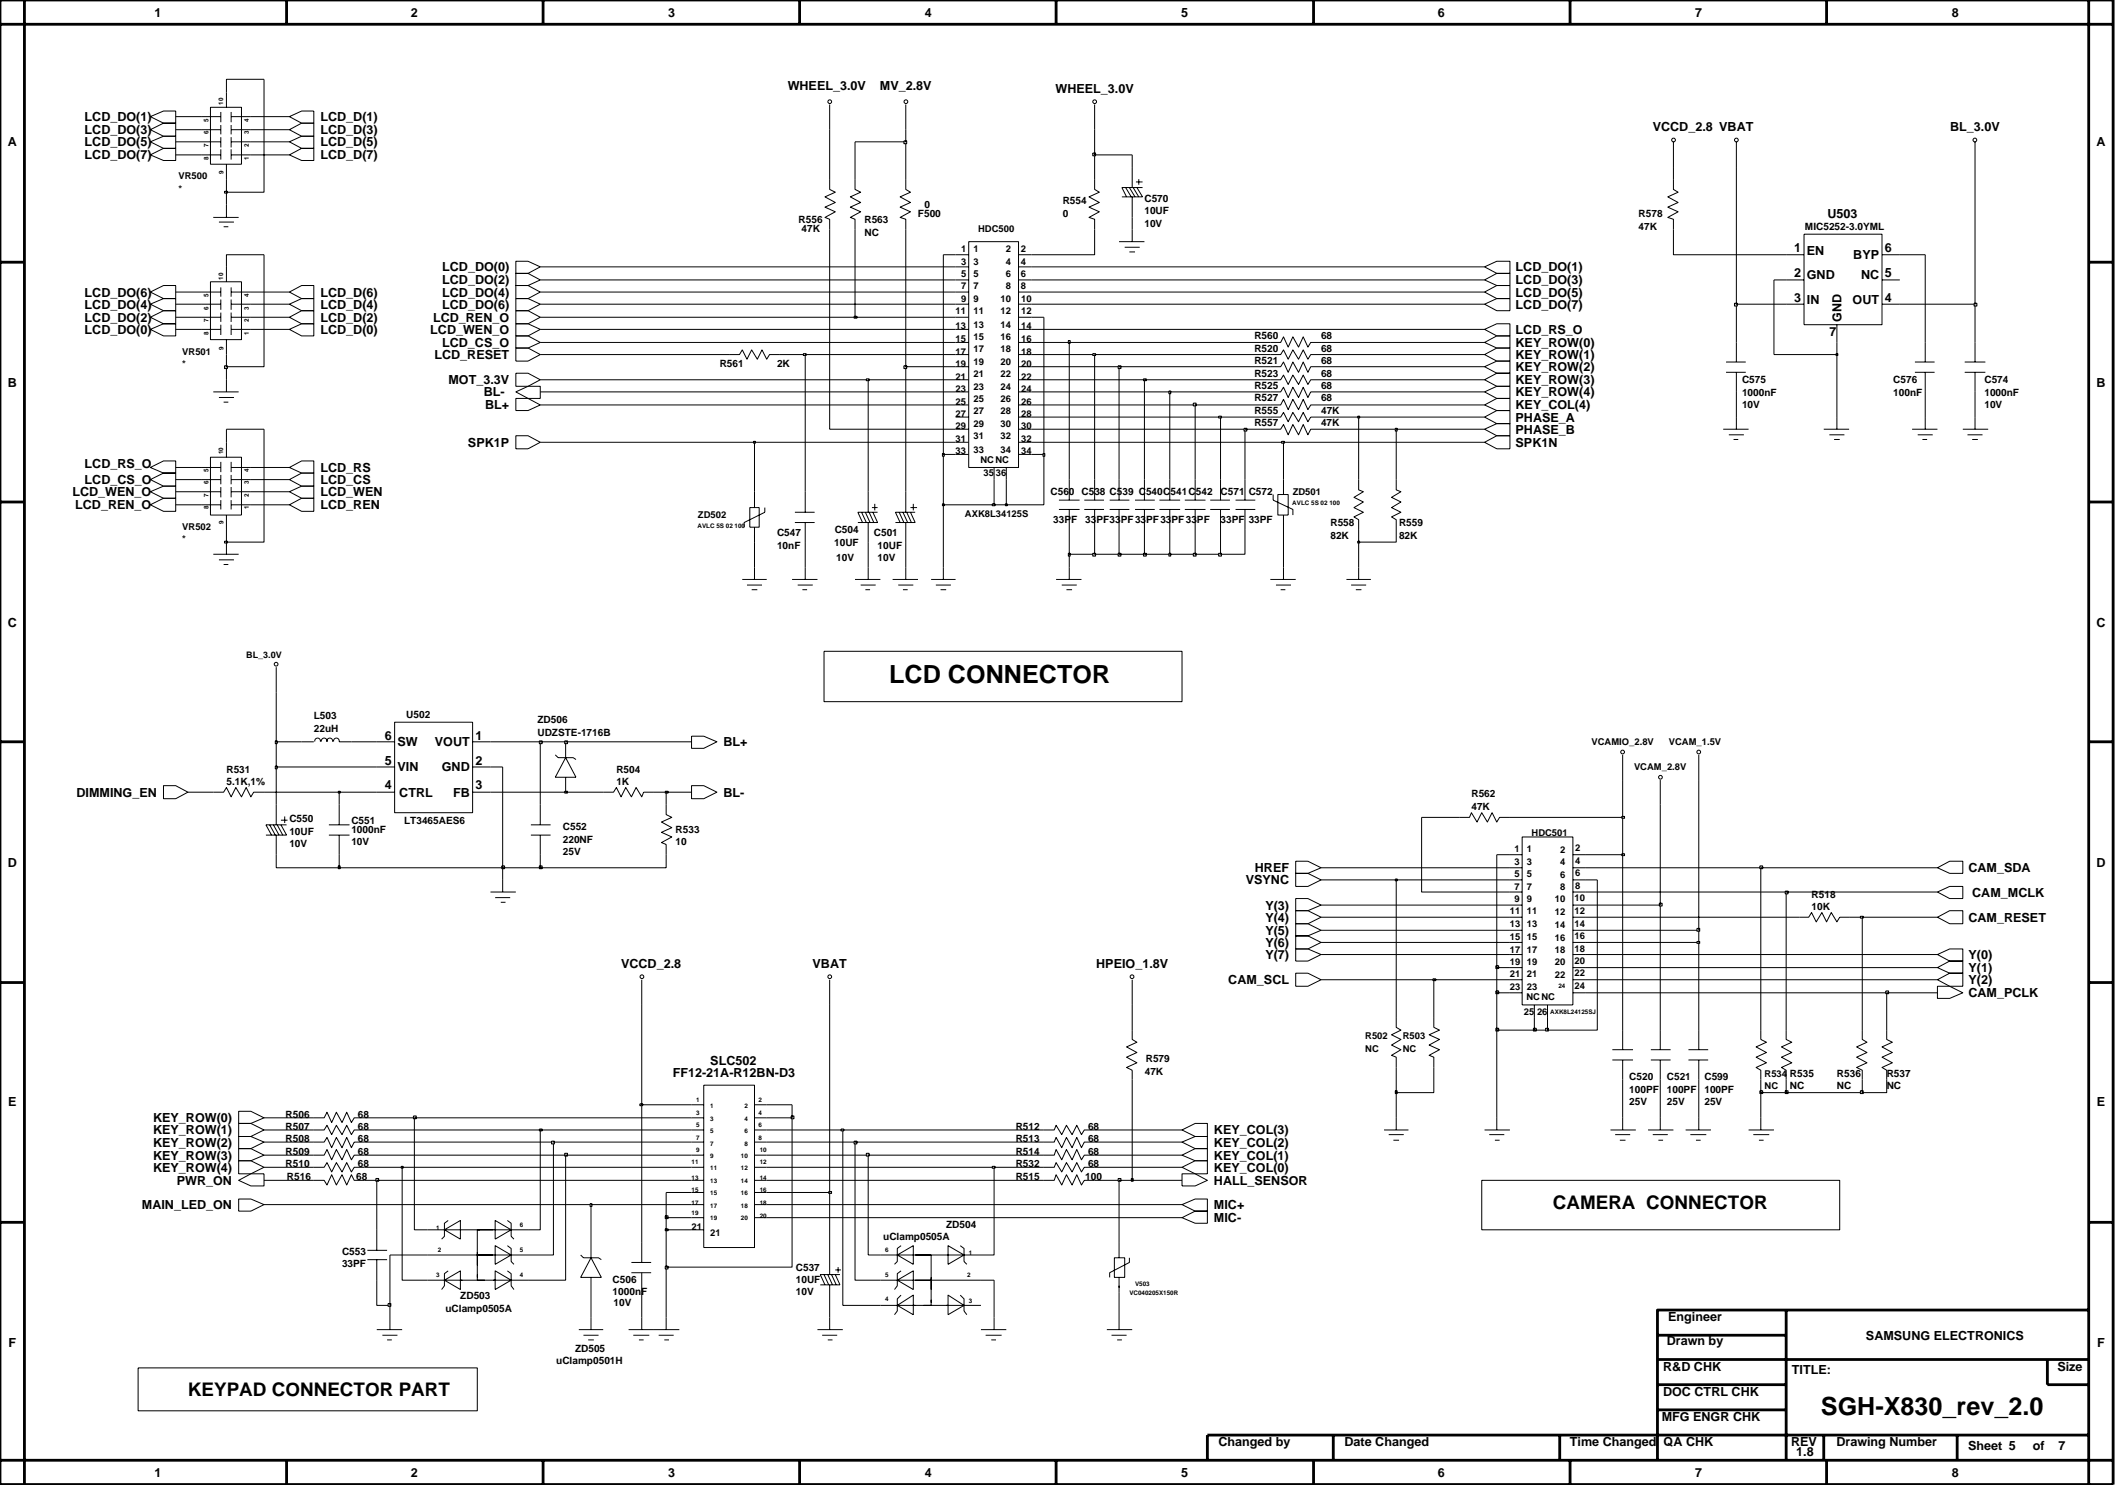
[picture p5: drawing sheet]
<svg xmlns="http://www.w3.org/2000/svg" width="192mm" height="135mm" viewBox="0 0 192 135" stroke-linecap="round" stroke-linejoin="round" font-family="sans-serif">
<defs><g id="words">
<g font-size="2.3">
<text x="80.6" y="61.9">LCD CONNECTOR</text>
<text x="165" y="128.2">SGH-X830_rev_2.0</text>
</g>
<g font-size="1.7">
<text x="140.7" y="109.5">CAMERA CONNECTOR</text>
<text x="17" y="126.5">KEYPAD CONNECTOR PART</text>
</g>
<g font-size="1.1">
<text x="14" y="1.5">1</text>
<text x="37.2" y="1.5">2</text>
<text x="60.6" y="1.5">3</text>
<text x="83.8" y="1.5">4</text>
<text x="107" y="1.5">5</text>
<text x="130.3" y="1.5">6</text>
<text x="153.6" y="1.5">7</text>
<text x="176.9" y="1.5">8</text>
<text x="7.7" y="11">LCD_DO(1)</text>
<text x="29" y="11">LCD_D(1)</text>
<text x="71.4" y="8.2">WHEEL_3.0V</text>
<text x="79.7" y="8.2">MV_2.8V</text>
<text x="95.6" y="8.4">WHEEL_3.0V</text>
<text x="149.8" y="11.9">VCCD_2.8 VBAT</text>
<text x="176.7" y="11.9">BL_3.0V</text>
<text x=".7" y="13.3">A</text>
<text x="7.7" y="12.2">LCD_DO(3)</text>
<text x="7.7" y="13.3">LCD_DO(5)</text>
<text x="7.7" y="14.4">LCD_DO(7)</text>
<text x="29" y="14.4">LCD_D(7)</text>
<text x="29" y="12.2">LCD_D(3)</text>
<text x="29" y="13.3">LCD_D(5)</text>
<text x="190" y="13.3">A</text>
<text x="162.6" y="22.8">1</text>
<text x="163.7" y="23.1">EN</text>
<text x="165.6" y="19.8">U503</text>
<text x="167.9" y="23.5">BYP</text>
<text x="170.8" y="22.8">6</text>
<text x="7.7" y="26.9">LCD_DO(6)</text>
<text x="7.7" y="28">LCD_DO(4)</text>
<text x="7.7" y="29.2">LCD_DO(2)</text>
<text x="29" y="26.9">LCD_D(6)</text>
<text x="29" y="28">LCD_D(4)</text>
<text x="29" y="29.2">LCD_D(2)</text>
<text x="39.2" y="29.2">LCD_REN_O</text>
<text x="40.1" y="28">LCD_DO(6)</text>
<text x="40.1" y="25.8">LCD_DO(2)</text>
<text x="40.1" y="26.9">LCD_DO(4)</text>
<text x="40.1" y="24.6">LCD_DO(0)</text>
<text x="137.3" y="25.8">LCD_DO(3)</text>
<text x="137.3" y="26.9">LCD_DO(5)</text>
<text x="137.3" y="24.6">LCD_DO(1)</text>
<text x="137.3" y="28">LCD_DO(7)</text>
<text x="162.6" y="25.1">2</text>
<text x="162.6" y="27.4">3</text>
<text x="163.7" y="25.3">GND</text>
<text x="163.7" y="27.5">IN</text>
<text x="166.8" y="29.2" transform="rotate(-90 166.8 29.2)">GND</text>
<text x="167.9" y="27.5">OUT</text>
<text x="168.6" y="25.3">NC</text>
<text x="170.8" y="25.1">5</text>
<text x="170.8" y="27.4">4</text>
<text x=".7" y="35.1">B</text>
<text x="7.7" y="30.3">LCD_DO(0)</text>
<text x="29" y="30.3">LCD_D(0)</text>
<text x="39" y="30.3">LCD_WEN_O</text>
<text x="39.4" y="32.5">LCD_RESET</text>
<text x="40.1" y="31.4">LCD_CS_O</text>
<text x="40.6" y="34.8">MOT_3.3V</text>
<text x="43.8" y="35.9">BL-</text>
<text x="137.3" y="30.3">LCD_RS_O</text>
<text x="137.3" y="32.5">KEY_ROW(1)</text>
<text x="137.3" y="33.6">KEY_ROW(2)</text>
<text x="137.3" y="34.8">KEY_ROW(3)</text>
<text x="137.3" y="35.9">KEY_ROW(4)</text>
<text x="137.3" y="31.4">KEY_ROW(0)</text>
<text x="165.8" y="30.5">7</text>
<text x="190" y="35.1">B</text>
<text x="42.4" y="40.5">SPK1P</text>
<text x="44" y="37.1">BL+</text>
<text x="137.3" y="37.1">KEY_COL(4)</text>
<text x="137.3" y="39.3">PHASE_B</text>
<text x="137.3" y="38.2">PHASE_A</text>
<text x="137.3" y="40.5">SPK1N</text>
<text x="6.6" y="45">LCD_WEN_O</text>
<text x="6.8" y="46.1">LCD_REN_O</text>
<text x="7.7" y="43.9">LCD_CS_O</text>
<text x="7.7" y="42.4">LCD_RS_O</text>
<text x="29" y="42.8">LCD_RS</text>
<text x="29" y="43.9">LCD_CS</text>
<text x="29" y="46.1">LCD_REN</text>
<text x="29" y="45">LCD_WEN</text>
<text x=".7" y="56.8">C</text>
<text x="190" y="56.8">C</text>
<text x="34.9" y="71.5">4</text>
<text x="34.9" y="67">6</text>
<text x="34.9" y="69.3">5</text>
<text x="36" y="67.6">SW</text>
<text x="36" y="69.9">VIN</text>
<text x="39.4" y="67.6">VOUT</text>
<text x="40" y="69.9">GND</text>
<text x="43.1" y="71.5">3</text>
<text x="43.1" y="69.3">2</text>
<text x="43.1" y="67">1</text>
<text x="65.6" y="67.6">BL+</text>
<text x="6.9" y="72.2">DIMMING_EN</text>
<text x="36.2" y="72.2">CTRL</text>
<text x="41" y="72.2">FB</text>
<text x="65.6" y="72.2">BL-</text>
<text x=".7" y="78.5">D</text>
<text x="112.9" y="80.1">VSYNC</text>
<text x="113.7" y="79">HREF</text>
<text x="114.7" y="82.4">Y(3)</text>
<text x="114.7" y="83.5">Y(4)</text>
<text x="178.4" y="79">CAM_SDA</text>
<text x="178.4" y="83.5">CAM_RESET</text>
<text x="178.7" y="81.2">CAM_MCLK</text>
<text x="190" y="78.5">D</text>
<text x="56.3" y="87.7">VCCD_2.8</text>
<text x="73.6" y="87.7">VBAT</text>
<text x="99.3" y="87.7">HPEIO_1.8V</text>
<text x="111.3" y="89.2">CAM_SCL</text>
<text x="114.7" y="85.8">Y(6)</text>
<text x="114.7" y="84.7">Y(5)</text>
<text x="114.7" y="86.9">Y(7)</text>
<text x="178.4" y="86.9">Y(0)</text>
<text x="178.4" y="88.1">Y(1)</text>
<text x="178.4" y="89.2">Y(2)</text>
<text x="178.4" y="90.4">CAM_PCLK</text>
<text x=".7" y="100.3">E</text>
<text x="13.9" y="101.7">KEY_ROW(0)</text>
<text x="61" y="97.6">FF12-21A-R12BN-D3</text>
<text x="64.4" y="96.5">SLC502</text>
<text x="190" y="100.3">E</text>
<text x="13.9" y="102.8">KEY_ROW(1)</text>
<text x="13.9" y="103.9">KEY_ROW(2)</text>
<text x="13.9" y="105.1">KEY_ROW(3)</text>
<text x="13.9" y="106.2">KEY_ROW(4)</text>
<text x="16" y="107.4">PWR_ON</text>
<text x="110" y="102.8">KEY_COL(3)</text>
<text x="110" y="105.1">KEY_COL(1)</text>
<text x="110" y="103.9">KEY_COL(2)</text>
<text x="110" y="107.4">HALL_SENSOR</text>
<text x="110" y="106.2">KEY_COL(0)</text>
<text x="12.9" y="109.6">MAIN_LED_ON</text>
<text x="110" y="109.6">MIC+</text>
<text x="110" y="110.7">MIC-</text>
<text x="151.1" y="119.7">Engineer</text>
<text x=".8" y="122.1">F</text>
<text x="150.7" y="124.2">R&amp;D CHK</text>
<text x="151" y="121.9">Drawn by</text>
<text x="162.4" y="124.5">TITLE:</text>
<text x="169.1" y="121.4">SAMSUNG ELECTRONICS</text>
<text x="186.4" y="124.2">Size</text>
<text x="190" y="122.1">F</text>
<text x="110.4" y="131">Changed by</text>
<text x="121.8" y="131">Date Changed</text>
<text x="142.3" y="131">Time Changed</text>
<text x="150.6" y="128.8">MFG ENGR CHK</text>
<text x="150.7" y="126.5">DOC CTRL CHK</text>
<text x="150.7" y="131">QA CHK</text>
<text x="162.3" y="131">REV</text>
<text x="162.8" y="132">1.8</text>
<text x="166.4" y="131">Drawing Number</text>
<text x="178.3" y="131.4">Sheet 5</text>
<text x="184.2" y="131.4">of</text>
<text x="186.5" y="131.4">7</text>
<text x="14" y="133.8">1</text>
<text x="37.2" y="133.8">2</text>
<text x="60.6" y="133.8">3</text>
<text x="83.8" y="133.8">4</text>
<text x="107" y="133.8">5</text>
<text x="130.3" y="133.8">6</text>
<text x="153.6" y="133.8">7</text>
<text x="176.9" y="133.8">8</text>
</g>
<g font-size=".9">
<text x="72.4" y="20.2">R556</text>
<text x="72.6" y="21.1">47K</text>
<text x="78.3" y="21.4">NC</text>
<text x="78.3" y="20.2">R563</text>
<text x="83.2" y="19.7">F500</text>
<text x="83.8" y="18.9">0</text>
<text x="96.3" y="18.5">R554</text>
<text x="96.3" y="19.7">0</text>
<text x="103.7" y="20.5">10V</text>
<text x="103.7" y="19.4">10UF</text>
<text x="103.7" y="18.3">C570</text>
<text x="148.5" y="19.7">R578</text>
<text x="148.5" y="20.8">47K</text>
<text x="163.5" y="20.9">MIC5252-3.0YML</text>
<text x="65.2" y="33.2">R561</text>
<text x="70.4" y="33.2">2K</text>
<text x="113.7" y="33">R521</text>
<text x="113.7" y="31.9">R520</text>
<text x="113.7" y="35.3">R525</text>
<text x="113.7" y="30.7">R560</text>
<text x="113.7" y="34.2">R523</text>
<text x="119.7" y="30.7">68</text>
<text x="119.7" y="34.2">68</text>
<text x="119.7" y="33">68</text>
<text x="119.7" y="31.9">68</text>
<text x="119.7" y="35.3">68</text>
<text x="157.8" y="35.8">1000nF</text>
<text x="157.8" y="34.7">C575</text>
<text x="171.6" y="35.8">100nF</text>
<text x="171.6" y="34.7">C576</text>
<text x="179.8" y="35.8">1000nF</text>
<text x="179.8" y="34.7">C574</text>
<text x="113.7" y="38.6">R557</text>
<text x="113.7" y="36.4">R527</text>
<text x="113.7" y="37.5">R555</text>
<text x="119.7" y="38.6">47K</text>
<text x="119.7" y="36.4">68</text>
<text x="119.7" y="37.5">47K</text>
<text x="157.8" y="36.9">10V</text>
<text x="179.8" y="36.9">10V</text>
<text x="95.2" y="44.9">C560 C538 C539 C540C541C542</text>
<text x="95.4" y="47.4">33PF</text>
<text x="98.3" y="47.4">33PF33PF33PF33PF33PF</text>
<text x="110.6" y="44.9">C571 C572</text>
<text x="110.6" y="47.4">33PF 33PF</text>
<text x="120.6" y="47.7">R558</text>
<text x="126.8" y="47.7">R559</text>
<text x="70.4" y="49.7">10nF</text>
<text x="70.4" y="48.5">C547</text>
<text x="75.6" y="49.5">10UF</text>
<text x="75.6" y="48.3">C504</text>
<text x="75.8" y="50.8">10V</text>
<text x="79.2" y="48.5">C501</text>
<text x="79.5" y="50.8">10V</text>
<text x="79.5" y="49.7">10UF</text>
<text x="120.6" y="48.9">82K</text>
<text x="126.8" y="48.9">82K</text>
<text x="28.4" y="65.2">L503</text>
<text x="36.8" y="65.1">U502</text>
<text x="48.7" y="65.5">ZD506</text>
<text x="20.5" y="70">R531</text>
<text x="20.5" y="71.1">5.1K,1%</text>
<text x="28.4" y="66.4">22uH</text>
<text x="48.7" y="66.7">UDZSTE-1716B</text>
<text x="55.8" y="70">R504</text>
<text x="55.8" y="71.1">1K</text>
<text x="26.2" y="74.5">C550</text>
<text x="26.2" y="75.7">10UF</text>
<text x="26.2" y="76.8">10V</text>
<text x="31.8" y="75.5">1000nF</text>
<text x="31.8" y="74.7">C551</text>
<text x="31.8" y="76.6">10V</text>
<text x="36.6" y="74.6">LT3465AES6</text>
<text x="51" y="75.2">C552</text>
<text x="51" y="76.3">220NF</text>
<text x="51" y="77.4">25V</text>
<text x="61.2" y="75.5">R533</text>
<text x="61.2" y="76.6">10</text>
<text x="133.3" y="72.2">R562</text>
<text x="133.3" y="73.4">47K</text>
<text x="164.1" y="82.4">10K</text>
<text x="164.1" y="81.3">R518</text>
<text x="25.9" y="101.3">R506</text>
<text x="32.4" y="101.3">68</text>
<text x="103.7" y="97.4">47K</text>
<text x="103.8" y="96.3">R579</text>
<text x="147.6" y="100.1">25V</text>
<text x="147.6" y="99">100PF</text>
<text x="147.6" y="97.8">C520</text>
<text x="151" y="100.1">25V</text>
<text x="151" y="99">100PF</text>
<text x="151" y="97.8">C521</text>
<text x="154.4" y="100.1">25V</text>
<text x="154.4" y="99">100PF</text>
<text x="154.4" y="97.8">C599</text>
<text x="162.2" y="98.7">NC</text>
<text x="166.4" y="98.7">NC</text>
<text x="166.4" y="97.6">R536</text>
<text x="171" y="97.6">R537</text>
<text x="171" y="98.7">NC</text>
<text x="25.9" y="105.8">R510</text>
<text x="25.9" y="102.4">R507</text>
<text x="25.9" y="103.5">R508</text>
<text x="25.9" y="104.7">R509</text>
<text x="26" y="107">R516</text>
<text x="32.3" y="107">68</text>
<text x="32.4" y="103.5">68</text>
<text x="32.4" y="102.4">68</text>
<text x="32.4" y="105.8">68</text>
<text x="32.4" y="104.7">68</text>
<text x="92" y="104.7">R514</text>
<text x="92" y="103.5">R513</text>
<text x="92" y="107">R515</text>
<text x="92" y="102.4">R512</text>
<text x="92" y="105.8">R532</text>
<text x="98.3" y="107">100</text>
<text x="98.6" y="104.7">68</text>
<text x="98.6" y="103.5">68</text>
<text x="98.6" y="102.4">68</text>
<text x="98.6" y="105.8">68</text>
<text x="31" y="113.7">C553</text>
<text x="80" y="112.3">uClamp0505A</text>
<text x="85.7" y="111.2">ZD504</text>
<text x="31" y="114.8">33PF</text>
<text x="40.4" y="118.9">uClamp0505A</text>
<text x="41.7" y="117.7">ZD503</text>
<text x="55.5" y="116.3">C506</text>
<text x="55.5" y="117.4">1000nF</text>
<text x="55.6" y="118.3">10V</text>
<text x="72.1" y="115.2">C537</text>
<text x="72.1" y="116.3">10UF</text>
<text x="72.1" y="117.4">10V</text>
<text x="50.4" y="123.6">uClamp0501H</text>
<text x="52.1" y="122.5">ZD505</text>
</g>
<g font-size=".8">
<text x="16.2" y="17.4">*</text>
<text x="16.2" y="16.2">VR500</text>
<text x="87.1" y="22.8">1</text>
<text x="88.2" y="22.8">1</text>
<text x="88.6" y="21.1">HDC500</text>
<text x="91.1" y="22.8">2</text>
<text x="92.5" y="22.8">2</text>
<text x="86.6" y="28.5">11</text>
<text x="86.6" y="29.8">13</text>
<text x="87.1" y="26.2">7</text>
<text x="87.1" y="27.4">9</text>
<text x="87.1" y="24">3</text>
<text x="87.1" y="25.1">5</text>
<text x="88.2" y="26.2">7</text>
<text x="88.2" y="27.4">9</text>
<text x="88.2" y="25.1">5</text>
<text x="88.2" y="24">3</text>
<text x="88.2" y="28.5">11</text>
<text x="88.2" y="29.7">13</text>
<text x="90.7" y="27.4">10</text>
<text x="90.7" y="28.5">12</text>
<text x="90.7" y="29.7">14</text>
<text x="91.1" y="25.1">6</text>
<text x="91.1" y="26.2">8</text>
<text x="91.1" y="24">4</text>
<text x="92.5" y="26.2">8</text>
<text x="92.5" y="24">4</text>
<text x="92.5" y="25.1">6</text>
<text x="92.5" y="27.4">10</text>
<text x="92.5" y="28.5">12</text>
<text x="92.5" y="29.8">14</text>
<text x="16.5" y="32.1">VR501</text>
<text x="16.5" y="33.2">*</text>
<text x="86.6" y="35.5">23</text>
<text x="86.6" y="31">15</text>
<text x="86.6" y="32.1">17</text>
<text x="86.6" y="33.2">19</text>
<text x="86.6" y="34.4">21</text>
<text x="88.2" y="35.3">23</text>
<text x="88.2" y="31.9">17</text>
<text x="88.2" y="33.1">19</text>
<text x="88.2" y="34.2">21</text>
<text x="88.2" y="30.8">15</text>
<text x="90.7" y="35.3">24</text>
<text x="90.7" y="30.8">16</text>
<text x="90.7" y="31.9">18</text>
<text x="90.7" y="33.1">20</text>
<text x="90.7" y="34.2">22</text>
<text x="92.5" y="35.5">24</text>
<text x="92.5" y="31">16</text>
<text x="92.5" y="32.1">18</text>
<text x="92.5" y="33.2">20</text>
<text x="92.5" y="34.4">22</text>
<text x="86.6" y="40.1">31</text>
<text x="86.6" y="41.2">33</text>
<text x="86.6" y="36.7">25</text>
<text x="86.6" y="37.8">27</text>
<text x="86.6" y="38.9">29</text>
<text x="88.2" y="39.8">31</text>
<text x="88.2" y="41">33</text>
<text x="88.2" y="36.4">25</text>
<text x="88.2" y="37.5">27</text>
<text x="88.2" y="38.7">29</text>
<text x="88.8" y="41.9">NCNC</text>
<text x="90.7" y="38.7">30</text>
<text x="90.7" y="39.8">32</text>
<text x="90.7" y="41">34</text>
<text x="90.7" y="36.4">26</text>
<text x="90.7" y="37.5">28</text>
<text x="92.5" y="38.9">30</text>
<text x="92.5" y="40.1">32</text>
<text x="92.5" y="41.2">34</text>
<text x="92.5" y="36.7">26</text>
<text x="92.5" y="37.8">28</text>
<text x="63.2" y="46.9">ZD502</text>
<text x="87.4" y="46.8">AXK8L34125S</text>
<text x="89.1" y="43.1">35 36</text>
<text x="117.1" y="44.9">ZD501</text>
<text x="16.5" y="48">VR502</text>
<text x="16.5" y="49.1">*</text>
<text x="22.3" y="59.6">BL_3.0V</text>
<text x="144.2" y="67.5">VCAMIO_2.8V</text>
<text x="148.1" y="69.8">VCAM_2.8V</text>
<text x="151.2" y="67.5">VCAM_1.5V</text>
<text x="137.2" y="77.2">1</text>
<text x="138.3" y="77.2">1</text>
<text x="138.8" y="75.8">HDC501</text>
<text x="141.4" y="77.3">2</text>
<text x="142.7" y="77.1">2</text>
<text x="136.8" y="82.9">11</text>
<text x="137.2" y="80.7">7</text>
<text x="137.2" y="81.8">9</text>
<text x="137.2" y="78.4">3</text>
<text x="137.2" y="79.5">5</text>
<text x="138.3" y="80.7">7</text>
<text x="138.3" y="81.8">9</text>
<text x="138.3" y="82.9">11</text>
<text x="138.3" y="78.4">3</text>
<text x="138.3" y="79.5">5</text>
<text x="140.9" y="81.8">10</text>
<text x="140.9" y="83">12</text>
<text x="141.4" y="79.6">6</text>
<text x="141.4" y="80.7">8</text>
<text x="141.4" y="78.4">4</text>
<text x="142.7" y="81.7">10</text>
<text x="142.7" y="82.8">12</text>
<text x="142.7" y="84">14</text>
<text x="142.7" y="79.4">6</text>
<text x="142.7" y="80.6">8</text>
<text x="142.7" y="78.3">4</text>
<text x="136.8" y="84">13 13</text>
<text x="136.8" y="85.1">15</text>
<text x="136.8" y="86.3">17 17</text>
<text x="136.8" y="87.4">19</text>
<text x="136.8" y="88.5">21 21</text>
<text x="136.8" y="89.7">23</text>
<text x="138.3" y="85.1">15</text>
<text x="138.3" y="87.4">19</text>
<text x="138.3" y="89.7">23</text>
<text x="140.9" y="84.1">14</text>
<text x="140.9" y="85.2">16</text>
<text x="140.9" y="86.3">18</text>
<text x="140.9" y="87.4">20</text>
<text x="140.9" y="88.6">22</text>
<text x="142.7" y="85.1">16</text>
<text x="142.7" y="86.3">18</text>
<text x="142.7" y="87.4">20</text>
<text x="142.7" y="88.4">22</text>
<text x="142.7" y="89.6">24</text>
<text x="123.7" y="94.2">R502</text>
<text x="123.7" y="95.3">NC</text>
<text x="127.1" y="95.3">NC</text>
<text x="127.1" y="94.2">R503</text>
<text x="138.1" y="92">25</text>
<text x="138.3" y="90.6">NCNC</text>
<text x="139.3" y="92">26</text>
<text x="159.9" y="97.6">R534 R535</text>
<text x="159.9" y="98.7">NC</text>
<text x="62.7" y="111.4">21</text>
<text x="64.4" y="112">21</text>
</g>
<g font-size=".6">
<text x="18.9" y="11.1" transform="rotate(-90 18.9 11.1)">5</text>
<text x="20.2" y="9.5" transform="rotate(-90 20.2 9.5)">10</text>
<text x="22.6" y="11.1" transform="rotate(-90 22.6 11.1)">4</text>
<text x="18.9" y="14.5" transform="rotate(-90 18.9 14.5)">8</text>
<text x="18.9" y="13.4" transform="rotate(-90 18.9 13.4)">7</text>
<text x="18.9" y="12.2" transform="rotate(-90 18.9 12.2)">6</text>
<text x="20.3" y="15.8" transform="rotate(-90 20.3 15.8)">9</text>
<text x="22.6" y="14.5" transform="rotate(-90 22.6 14.5)">1</text>
<text x="22.6" y="13.4" transform="rotate(-90 22.6 13.4)">2</text>
<text x="22.6" y="12.2" transform="rotate(-90 22.6 12.2)">3</text>
<text x="18.9" y="29.2" transform="rotate(-90 18.9 29.2)">7</text>
<text x="18.9" y="28.1" transform="rotate(-90 18.9 28.1)">6</text>
<text x="18.9" y="26.9" transform="rotate(-90 18.9 26.9)">5</text>
<text x="20.2" y="25.4" transform="rotate(-90 20.2 25.4)">10</text>
<text x="22.6" y="29.2" transform="rotate(-90 22.6 29.2)">2</text>
<text x="22.6" y="28.1" transform="rotate(-90 22.6 28.1)">3</text>
<text x="22.6" y="26.9" transform="rotate(-90 22.6 26.9)">4</text>
<text x="18.9" y="30.4" transform="rotate(-90 18.9 30.4)">8</text>
<text x="20.3" y="31.7" transform="rotate(-90 20.3 31.7)">9</text>
<text x="22.6" y="30.4" transform="rotate(-90 22.6 30.4)">1</text>
<text x="20.2" y="41.2" transform="rotate(-90 20.2 41.2)">10</text>
<text x="18.9" y="46.2" transform="rotate(-90 18.9 46.2)">8</text>
<text x="18.9" y="45.1" transform="rotate(-90 18.9 45.1)">7</text>
<text x="18.9" y="43.9" transform="rotate(-90 18.9 43.9)">6</text>
<text x="18.9" y="42.8" transform="rotate(-90 18.9 42.8)">5</text>
<text x="20.3" y="47.5" transform="rotate(-90 20.3 47.5)">9</text>
<text x="22.6" y="46.2" transform="rotate(-90 22.6 46.2)">1</text>
<text x="22.6" y="45.1" transform="rotate(-90 22.6 45.1)">2</text>
<text x="22.6" y="43.9" transform="rotate(-90 22.6 43.9)">3</text>
<text x="22.6" y="42.8" transform="rotate(-90 22.6 42.8)">4</text>
<text x="63.2" y="47.8">AVLC 5S 02 100</text>
<text x="117.1" y="45.7">AVLC 5S 02 100</text>
<text x="141.2" y="89.5">24</text>
<text x="140.5" y="91.9">AXK8L24125SJ</text>
<text x="63.1" y="101">3</text>
<text x="63.1" y="99.9">1</text>
<text x="64.4" y="101.5">3</text>
<text x="64.4" y="100.4">1</text>
<text x="67.5" y="101.5">4</text>
<text x="67.5" y="100.4">2</text>
<text x="68.7" y="101">4</text>
<text x="68.7" y="99.9">2</text>
<text x="62.7" y="107">13</text>
<text x="62.7" y="105.5">11</text>
<text x="63.1" y="102.1">5</text>
<text x="63.1" y="103.3">7</text>
<text x="63.1" y="104.4">9</text>
<text x="64.4" y="102.6">5</text>
<text x="64.4" y="103.8">7</text>
<text x="64.4" y="107.2">13</text>
<text x="64.4" y="106">11</text>
<text x="64.4" y="104.9">9</text>
<text x="67.1" y="107.2">14</text>
<text x="67.1" y="104.9">10</text>
<text x="67.1" y="106">12</text>
<text x="67.5" y="102.6">6</text>
<text x="67.5" y="103.8">8</text>
<text x="68.7" y="102.1">6</text>
<text x="68.7" y="103.3">8</text>
<text x="68.8" y="107">14</text>
<text x="68.8" y="104.4">10</text>
<text x="68.8" y="105.5">12</text>
<text x="39.5" y="111.4">1</text>
<text x="39.7" y="113.4">2</text>
<text x="47.1" y="113.4">5</text>
<text x="47.1" y="111.2">6</text>
<text x="62.7" y="108.1">15</text>
<text x="62.7" y="109.2">17</text>
<text x="62.7" y="110.1">19</text>
<text x="64.4" y="108.3">15</text>
<text x="64.4" y="109.5">17</text>
<text x="64.4" y="110.6">19</text>
<text x="67.1" y="109.5">18</text>
<text x="67.1" y="108.3">16</text>
<text x="67.1" y="110.6">20</text>
<text x="68.8" y="108.1">16</text>
<text x="68.8" y="109.2">18</text>
<text x="68.8" y="110.3">20</text>
<text x="80.2" y="113.4">6</text>
<text x="87.8" y="113.7">1</text>
<text x="39.5" y="115.7">3</text>
<text x="47.1" y="115.7">4</text>
<text x="80.2" y="117.9">4</text>
<text x="80.2" y="115.7">5</text>
<text x="87.6" y="115.7">2</text>
<text x="87.8" y="118">3</text>
<text x="102.3" y="117.4">VC040205X150R</text>
<text x="102.8" y="116.5">V503</text>
</g>
</g></defs>
<g fill="none" stroke="#000" stroke-width=".09">
<path d="M13.6 14l1.2-.6h1.1v1.1h-1.1zM13.6 10.6l1.2-.5h1.1v1.1h-1.1zM13.6 11.8l1.2-.6h1.1v1.1h-1.1zM13.6 12.9l1.2-.6h1.1v1.1h-1.1zM18.2 14h1.8M18.2 12.9h1.8M18.2 11.8h1.8M18.2 10.6h1.8M19.1 9.7h2.8v5.2h-2.8zM19.3 19.7h2.3M20 10.1v1M20 11.3v.9"/>
<path d="M20 12.4v1M20 13.5v1M20.5 8.4v1.3M20.5 14.9v1.3M20.5 18.5v1.2M20.9 14h1.8M20.9 10.1v1M20.9 11.3v.9M20.9 12.4v1M20.9 13.5v1M20.9 12.9h1.8M20.9 11.8h1.8"/>
<path d="M20.9 10.6h1.8M26.2 12.9l1.1-.6h1.1v1.1h-1.1zM26.2 14l1.1-.6h1.1v1.1h-1.1zM26.2 10.6l1.1-.5h1.1v1.1h-1.1zM26.2 11.8l1.1-.6h1.1v1.1h-1.1zM75.2 16.2v1l.5 .2-1 .4 1 .5-1 .5 1 .4-1 .5 .5 .2v.9M75.2 9.5v2.3M77.5 16.2v1l.5 .2-1 .4 1 .5-1 .5 1 .4-1 .5 .5 .2v.9M82.1 16.2v1l.4 .2-.9 .4 .9 .5-.9 .5 .9 .4-.9 .5 .5 .2v.9M82.1 9.5v2.3M99.2 16.2v1l.4 .2-.9 .4 .9 .5-.9 .5 .9 .4-.9 .5 .5 .2v.9M99.2 9.5v2.3"/>
<path d="M102 17l.5 .8M102.3 17l.5 .8M102.6 15.1v1.9M102.6 17.8v1.9M102.7 17l.5 .8M102.9 16.5h.6M103 17l.5 .8h-1.8M103.2 16.2v.5M103.5 17h-1.8l.4 .8M151.6 16.2v1l.5 .2-1 .4 1 .5-1 .5 1 .4-1 .5 .5 .2v.9M151.6 12.9v2.2M157.3 12.9v2.2"/>
<path d="M179 12.9v2.2M13.6 29.8l1.2-.5h1.1v1.1h-1.1zM13.6 28.7l1.2-.5h1.1v1.1h-1.1zM13.6 26.5l1.2-.6h1.1v1.2h-1.1zM13.6 27.6l1.2-.5h1.1v1.1h-1.1zM18.2 27.6h1.8M18.2 28.7h1.8M18.2 29.8h1.8M18.2 26.5h1.8M19.1 25.5h2.8v5.3h-2.8zM19.3 35.5h2.3M19.8 20.1h1.4"/>
<path d="M19.8 36h1.4M20 26v.9M20 27.1v1M20 28.3v.9M20 29.4v1M20.3 20.5h.4M20.3 36.4h.4M20.5 24.2v1.3M20.5 30.8v1.3M20.5 34.4v1.1M20.9 27.6h1.8M20.9 28.7h1.8"/>
<path d="M20.9 29.8h1.8M20.9 26.5h1.8M20.9 26v.9M20.9 27.1v1M20.9 28.3v.9M20.9 29.4v1M26.2 26.5l1.1-.6h1.1v1.2h-1.1zM26.2 28.7l1.1-.5h1.1v1.1h-1.1zM26.2 29.8l1.1-.5h1.1v1.1h-1.1zM26.2 27.6l1.1-.5h1.1v1.1h-1.1zM46.7 24.8v-1.1h1.1l1.2 .5-1.2 .6M46.7 39.5h1.1l1.2 .6-1.2 .6h-1.1z"/>
<path d="M46.7 33.8h1.1l1.2 .6-1.2 .6h-1.1zM46.7 24.8v1.1h1.1l1.2-.5-1.2-.6M46.7 25.9h1.1l1.2 .6-1.2 .6h-1.1zM46.7 31.5h1.1l1.2 .6-1.2 .6h-1.1zM46.7 29.3h1.1l1.2 .5-1.2 .6h-1.1zM46.7 30.4h1.1l1.2 .6-1.2 .5h-1.1zM46.7 35.5l1.1-.5h1.2v1.1h-1.2zM46.7 28.2h1.1l1.2 .5-1.2 .6h-1.1zM46.7 27.1h1.1l1.2 .5-1.2 .6h-1.1zM46.7 36.1h1.1l1.2 .6-1.2 .5h-1.1zM46.7 24.8h1.1M66.1 32.1h.9l.3-.4 .4 .9 .4-.9 .5 .9 .4-.9 .5 .9 .2-.5h1"/>
<path d="M86.6 32.1h1.2M86.6 38.9h1.2M86.6 37.8h1.2M86.6 27.6h1.2M86.6 25.4h1.2M86.6 23.1h1.2M86.6 35.5h1.2M86.6 28.7h1.2M86.6 36.7h1.2M86.6 34.4h1.2M86.6 33.2h1.2M86.6 29.8h1.2"/>
<path d="M86.6 24.2h1.2M86.6 26.5h1.2M86.6 31h1.2M87.8 21.9h4.5v20.5h-4.5zM92.3 32.1h1.2M92.3 38.9h1.2M92.3 37.8h1.2M92.3 27.6h1.2M92.3 25.4h1.2M92.3 23.1h1.2M92.3 35.5h1.2M92.3 28.7h1.2"/>
<path d="M92.3 36.7h1.2M92.3 34.4h1.2M92.3 33.2h1.2M92.3 29.8h1.2M92.3 24.2h1.2M92.3 26.5h1.2M92.3 31h1.2M101.4 21.9h2.3M101.9 22.4h1.4M102.3 22.8h.5M102.6 20.8v1.1M115.1 37.8h.9l.3-.4 .4 .8 .4-.8 .6 .8 .4-.8 .4 .8 .3-.4h.9"/>
<path d="M115.1 36.7h.9l.3-.5 .4 .9 .4-.9 .6 .9 .4-.9 .4 .9 .3-.4h.9M115.1 34.4h.9l.3-.4 .4 .8 .4-.8 .6 .8 .4-.8 .4 .8 .3-.4h.9M115.1 38.9h.9l.3-.4 .4 .9 .4-.9 .6 .9 .4-.9 .4 .9 .3-.5h.9M115.1 31h.9l.3-.5 .4 1 .4-1 .6 1 .4-1 .4 1 .3-.5h.9M115.1 33.2h.9l.3-.4 .4 .9 .4-.9 .6 .9 .4-.9 .4 .9 .3-.5h.9M115.1 35.5h.9l.3-.4 .4 .9 .4-.9 .6 .9 .4-.9 .4 .9 .3-.5h.9M115.1 32.1h.9l.3-.4 .4 .9 .4-.9 .6 .9 .4-.9 .4 .9 .3-.5h.9M134.5 31l1.1-.6h1.2v1.1h-1.2zM134.5 33.2l1.1-.5h1.2v1.1h-1.2zM134.5 26.5l1.1-.6h1.2v1.2h-1.2zM134.5 34.4l1.1-.6h1.2v1.2h-1.2zM134.5 29.8l1.1-.5h1.2v1.1h-1.2z"/>
<path d="M134.5 25.4l1.1-.6h1.2v1.1h-1.2zM134.5 35.5l1.1-.5h1.2v1.1h-1.2zM134.5 24.2l1.1-.5h1.2v1.1h-1.2zM134.5 27.6l1.1-.5h1.2v1.1h-1.2zM134.5 38.9l1.1-.5h1.2v1.1h-1.2zM134.5 32.1l1.1-.6h1.2v1.2h-1.2zM135.6 37.2l-1.1 .6 1.1 .6h1.2v-1.2M135.6 37.2l-1.1-.5 1.1-.6h1.2v1.1M135.6 37.2h1.2M156.1 38.9h2.3M156.4 33.7h1.8M156.4 32.8h1.8"/>
<path d="M156.7 39.4h1.3M157.1 39.8h.4M157.3 31v1.8M157.3 33.7v1.8M157.3 37.8v1.1M161.8 27.6h1.7M161.8 25.4h1.7M161.8 23.1h1.7M163.5 21.2h7v8.2h-7zM165.2 38.9h2.3M165.8 39.4h1.3M166.2 39.8h.5"/>
<path d="M166.4 29.4v1.6M166.4 37.8v1.1M170.5 27.6h1.6M170.5 25.4h1.6M170.5 23.1h1.6M173.3 38.9h2.3M173.5 33.7h1.8M173.5 32.8h1.8M173.8 39.4h1.3M174.2 39.8h.4M174.4 31v1.8M174.4 33.7v1.8"/>
<path d="M174.4 37.8v1.1M177.8 38.9h2.3M178 33.7h1.9M178 32.8h1.9M178.3 39.4h1.3M178.7 39.8h.5M179 31v1.8M179 33.7v1.8M179 37.8v1.1M13.6 44.6l1.2-.5h1.1v1h-1.1zM13.6 43.5l1.2-.6h1.1v1.2h-1.1zM13.6 42.4l1.2-.6h1.1v1.1h-1.1z"/>
<path d="M13.6 45.7l1.2-.6h1.1v1.2h-1.1zM18.2 45.7h1.8M18.2 44.6h1.8M18.2 43.5h1.8M18.2 42.4h1.8M19.1 41.4h2.8v5.3h-2.8zM19.3 50.2h2.3M19.8 50.7h1.4M20 41.9v.9M20 43v.9M20 44.1v1M20 45.3v.9"/>
<path d="M20.3 51.2h.4M20.5 40.1v1.3M20.5 46.7v1.3M20.5 49.1v1.1M20.9 41.9v.9M20.9 43v.9M20.9 44.1v1M20.9 45.3v.9M20.9 45.7h1.8M20.9 44.6h1.8M20.9 43.5h1.8M20.9 42.4h1.8"/>
<path d="M26.2 45.7l1.1-.6h1.1v1.2h-1.1zM26.2 43.5l1.1-.6h1.1v1.2h-1.1zM26.2 42.4l1.1-.6h1.1v1.1h-1.1zM26.2 44.6l1.1-.5h1.1v1h-1.1zM67.3 52.5h2.2M67.7 53h1.3M67.9 46h.9v1.8h-.9zM68.1 53.4h.5M68.4 44.6v1.4M68.4 47.8v1.3M68.4 51.4v1.1M69.3 46v.4l-1.9 .9v.5"/>
<path d="M71.8 52.5h2.3M72 46.4h1.8M72 47.3h1.8M72.3 53h1.3M72.7 53.4h.4M73 44.6v1.8M73 47.3v1.8M73 51.4v1.1M77.5 52.5h2.3M78 53h1.3M78.1 46.4l.4 .9M78.4 53.4h.4"/>
<path d="M78.4 46.4l.4 .9M78.7 44.6v1.8M78.7 47.3v1.8M78.7 51.4v1.1M78.8 46.4l.4 .9M79 46h.5M79.1 46.4l.4 .9h-1.8M79.3 45.7v.5M79.5 46.4h-1.8l.5 .9M80.9 52.5h2.3M81.4 53h1.4M81.5 46.4l.4 .9"/>
<path d="M81.8 53.4h.4M81.8 46.4l.4 .9M82.1 44.6v1.8M82.1 47.3v1.8M82.1 51.4v1.1M82.2 46.4l.4 .9M82.5 46.4l.4 .9h-1.8M82.5 46h.6M82.8 45.7v.5M82.9 46.4h-1.8l.5 .9M84.4 52.5h2.2M84.8 53h1.4"/>
<path d="M85.2 53.4h.5M85.5 51.4v1.1M86.6 40.1h1.2M86.6 41.2h1.2M90.1 42.4v1.1M91.2 42.4v1.1M92.3 40.1h1.2M92.3 41.2h1.2M95.7 52.5h2.3M95.9 46.2h1.9M95.9 45.3h1.9M96.2 53h1.4"/>
<path d="M96.6 53.4h.5M96.9 43.5v1.8M96.9 46.2v1.8M96.9 51.4v1.1M98.2 46.2h1.8M98.2 45.3h1.8M99.2 43.5v1.8M99.2 46.2v1.8M100.5 46.2h1.8M100.5 45.3h1.8M101.4 43.5v1.8M101.4 46.2v1.8"/>
<path d="M102.8 46.2h1.8M102.8 45.3h1.8M103.7 43.5v1.8M103.7 46.2v1.8M105.1 46.2h1.8M105.1 45.3h1.8M106 43.5v1.8M106 46.2v1.8M107.4 46.2h1.8M107.4 45.3h1.8M108.3 43.5v1.8M108.3 46.2v1.8"/>
<path d="M109.7 46.2h1.7M109.7 45.3h1.7M110.6 43.5v1.8M110.6 46.2v1.8M112 46.2h1.7M112 45.3h1.7M112.8 43.5v1.8M112.8 46.2v1.8M115.1 52.5h2.3M115.4 44.8v.5l1.7 .9v.5M115.6 53h1.4M115.8 44.8h.9v1.9h-.9z"/>
<path d="M116 53.4h.5M116.3 43.5v1.3M116.3 46.7v1.3M116.3 51.4v1.1M122 52.5h2.2M122.4 53h1.4M122.9 53.4h.5M123.1 43.5v.9l.4 .2-.8 .5 .8 .4-.8 .5 .8 .4-.8 .4 .4 .3v.9M123.1 51.4v1.1M126.5 43.5v.9l.4 .2-.8 .5 .8 .4-.8 .5 .8 .4-.8 .4 .4 .3v.9M134.5 40.1l1.1-.6h1.2v1.2h-1.2zM14.8 71.2h1.1l1.1 .6-1.1 .6h-1.1z"/>
<path d="M19.3 71.8h1l.2-.4 .4 .8 .5-.8 .5 .8 .4-.8 .4 .8 .3-.4h.9M24.4 74.7l.5 1M24.8 74.7l.5 1M25 60.5v2.2M25 72.9v1.8M25 75.7v1.7M25.1 74.7l.5 1M25.5 74.7l.5 1h-1.9M25.5 74.3h.6M25.8 74v.6M26 74.7h-1.9l.5 1M27.3 67.2h1.1"/>
<path d="M28.5 67.2l.1-.2 .2-.1 .2 .1v.2M29.1 67.2l.1-.2 .2-.1 .2 .1v.2M29.6 67.2l.1-.2 .2-.1 .2 .1v.2M29.8 74.7h1.9M29.8 75.7h1.9M30.2 67.2l.1-.2 .2-.1 .2 .1v.2M30.7 67.2h1.1M30.7 72.9v1.8M30.7 75.7v1.7M34.1 71.8h1.7M34.1 67.2h1.7M34.1 69.5h1.7"/>
<path d="M35.8 65.4h7v8.2h-7zM42.8 71.8h1.6M42.8 67.2h1.6M42.8 69.5h1.6M45.5 79.7v1.1M48.1 74.7h1.8M48.1 75.7h1.8M49 72.9v1.8M49 75.7v1.7M50.3 68.4l.3 .3h1.3l.3 .1M51.3 67.2v1.5M51.3 70.4v1.4"/>
<path d="M51.3 68.7l.9 1.7h-1.9zM54.7 71.8h.9l.2-.4 .5 .8 .4-.8 .5 .8 .4-.8 .5 .8 .2-.4h1M60.4 72.9v.9l.5 .3-1 .4 1 .5-1 .4 1 .4-1 .5 .5 .2v.9M62.7 71.2h1.1l1.2 .6-1.2 .6h-1.1zM62.7 66.7h1.1l1.2 .5-1.2 .6h-1.1zM117.4 78h1.1l1.2 .6-1.2 .5h-1.1zM117.4 79.1h1.1l1.2 .6-1.2 .6h-1.1zM132.2 74.1h1l.1-.5 .5 .9 .5-.9 .5 .9 .4-.9 .4 .9 .3-.4h.9M136.8 79.7h1.1M136.8 78.6h1.1M136.8 77.4h1.1M137.9 75.8h4.6v15.3h-4.6z"/>
<path d="M142.5 79.7h1.1M142.5 78.6h1.1M142.5 77.4h1.1M147 68.4v2.3M150.4 70.7v2.2M153.9 68.4v2.3M175.6 78.6l1.1-.6h1.1v1.1h-1.1zM44.4 80.8h2.3M44.9 81.3h1.3M45.4 81.8h.4M58.1 88.8v2.3M63.8 98.3h4.6v14.7h-4.6z"/>
<path d="M75.2 88.8v2.3M102.6 93.3v.9l.4 .2-.9 .5 .9 .5-.9 .4 .9 .5-.9 .4 .5 .3v.8M102.6 88.8v2.3M117.4 82.5h1.1l1.2 .6-1.2 .6h-1.1zM117.4 86h1.1l1.2 .5-1.2 .6h-1.1zM117.4 88.2h1.1l1.2 .6-1.2 .6h-1.1zM117.4 83.7h1.1l1.2 .6-1.2 .5h-1.1zM117.4 84.8h1.1l1.2 .6-1.2 .6h-1.1zM117.4 81.4h1.1l1.2 .6-1.2 .5h-1.1zM126.5 92.2v.9l.4 .2-.8 .5 .8 .4-.8 .5 .8 .4-.8 .5 .4 .2v.9M129.9 92.2v.9l.5 .2-.9 .5 .9 .4-.9 .5 .9 .4-.9 .5 .4 .2v.9M136.8 83.1h1.1"/>
<path d="M136.8 90h1.1M136.8 85.4h1.1M136.8 84.3h1.1M136.8 82h1.1M136.8 80.8h1.1M136.8 88.8h1.1M136.8 87.7h1.1M136.8 86.5h1.1M139 91.1v1.1M140.2 91.1v1.1M142.5 83.1h1.1M142.5 90h1.1"/>
<path d="M142.5 85.4h1.1M142.5 84.3h1.1M142.5 82h1.1M142.5 80.8h1.1M142.5 88.8h1.1M142.5 87.7h1.1M142.5 86.5h1.1M146.1 96h1.9M146.1 95.1h1.9M147 93.3v1.8M147 96v1.8M149.6 96h1.8"/>
<path d="M149.6 95.1h1.8M150.4 93.3v1.8M150.4 96v1.8M153 96h1.8M153 95.1h1.8M153.9 93.3v1.8M153.9 96v1.8M159.5 93.3v.9l.6 .2-1 .5 1 .5-1 .4 1 .5-1 .4 .4 .3v.8M161.8 93.3v.9l.6 .2-1 .5 1 .5-1 .4 1 .5-1 .4 .4 .3v.8M163 83.1h.9l.2-.4 .5 .8 .5-.8 .4 .8 .4-.8 .5 .8 .3-.4h.8M168.7 93.3v.9l.5 .2-1 .5 1 .5-1 .4 1 .5-1 .4 .5 .3v.8M171 93.3v.9l.5 .2-1 .5 1 .5-1 .4 1 .5-1 .4 .5 .3v.8"/>
<path d="M175.6 88.8l1.1-.6h1.1v1.2h-1.1zM175.6 83.1l1.1-.6h1.1v1.2h-1.1zM175.6 87.7l1.1-.6h1.1v1.1h-1.1zM175.6 86.5l1.1-.5h1.1v1.1h-1.1zM175.6 80.8l1.1-.5h1.1v1.1h-1.1zM175.6 89.4h1.1l1.1 .6-1.1 .5h-1.1zM21.6 100.7h1.1l1.2 .6-1.2 .5h-1.1zM21.6 104.1h1.1l1.2 .6-1.2 .5h-1.1zM21.6 108.6h1.1l1.2 .6-1.2 .5h-1.1zM21.6 105.2h1.1l1.2 .6-1.2 .6h-1.1zM21.6 103h1.1l1.2 .5-1.2 .6h-1.1zM21.6 101.8h1.1l1.2 .6-1.2 .6h-1.1z"/>
<path d="M21.6 107l1.1-.6h1.2v1.1h-1.2zM28.4 103.5h1l.2-.4 .5 .9 .4-.9 .5 .9 .4-.9 .4 .9 .3-.5h.9M28.4 102.4h1l.2-.4 .5 .8 .4-.8 .5 .8 .4-.8 .4 .8 .3-.4h.9M28.4 105.8h1l.2-.5 .5 .9 .4-.9 .5 .9 .4-.9 .4 .9 .3-.4h.9M28.4 107h1l.2 .4 .5-1 .4 1 .5-1 .4 1 .4-1 .3 .6h.9M28.4 104.7h1l.2-.5 .5 .9 .4-.9 .5 .9 .4-.9 .4 .9 .3-.4h.9M28.4 101.3h1l.2-.5 .5 .9 .4-.9 .5 .9 .4-.9 .4 .9 .3-.4h.9M33.3 114.1h1.8M33.3 113.3h1.8M34.1 114.1v4.2h1.2v2.2M34.1 111.4v1.9M38.7 116h9.1"/>
<path d="M38.7 111.4h9.1M38.7 113.7h9.1M40.3 111.4l1.4-.8v1.7zM40.3 116l1.4-.8v1.6zM40.6 110.6l-.3 .2v1.2l-.3 .3M40.6 115.2l-.3 .2v1.1l-.3 .3M43.2 111.4v4.6M44.9 115.2l1.4 .8-1.4 .8zM44.9 110.6l1.4 .8-1.4 .9zM44.9 112.9l1.4 .8-1.4 .9zM46 115.2l.3 .2v1.1l.3 .3M46 110.6l.3 .2v1.2l.3 .3"/>
<path d="M46 112.9l.3 .2v1.2l.3 .3M52.6 113.7l.3 .3h1.3l.3 .1M53.6 112.6v1.4M53.6 115.7v4.8M53.6 114l.9 1.7h-1.9zM57.2 115.3h1.8M57.2 114.4h1.8M58.1 112.6v1.8M58.1 115.3v5.2M60.4 114.8v5.7M62.7 103.5h1.1M62.7 107h1.1"/>
<path d="M62.7 102.4h1.1M62.7 111.4h1.1M62.7 110.3h1.1M62.7 109.2h1.1M62.7 108.1h1.1M62.7 105.8h1.1M62.7 104.7h1.1M62.7 101.3h1.1M62.7 100.1h1.1M68.4 103.5h1.1M68.4 107h1.1M68.4 102.4h1.1"/>
<path d="M68.4 110.3h1.1M68.4 109.2h1.1M68.4 108.1h1.1M68.4 105.8h1.1M68.4 104.7h1.1M68.4 101.3h1.1M68.4 100.1h1.1M74.7 115.5l.4 .9M75 115.5l.4 .9M75.2 113.7v1.8M75.2 116.4v4.1M75.3 115.5l.5 .9"/>
<path d="M75.7 115.5l.4 .9h-1.8M75.7 115.1h.5M75.9 114.8v.5M76.1 115.5h-1.8l.4 .9M79.8 116h9.1M79.8 113.7h9.1M79.8 118.3h9.1M81.3 118.3l1.5-.9v1.7zM81.3 113.7l1.5-.8v1.7zM81.3 116l1.5-.8v1.6zM81.6 117.4l-.3 .3v1.1l-.3 .3M81.6 112.9l-.3 .2v1.2l-.3 .3"/>
<path d="M81.6 115.2l-.3 .2v1.1l-.3 .3M84.4 113.7v4.6M85.9 112.9l1.4 .8-1.4 .9zM85.9 117.4l1.4 .9-1.4 .8zM87 112.9l.3 .2v1.2l.3 .3M87 117.4l.3 .3v1.1l.3 .3M90.1 116v4.5M94.6 107h.9l.2-.6 .5 1 .4-1 .5 1 .5-1 .4 1 .2-.4h1M94.6 104.7h.9l.2-.5 .5 .9 .4-.9 .5 .9 .5-.9 .4 .9 .2-.4h1M94.6 105.8h.9l.2-.5 .5 .9 .4-.9 .5 .9 .5-.9 .4 .9 .2-.4h1M94.6 102.4h.9l.2-.4 .5 .8 .4-.8 .5 .8 .5-.8 .4 .8 .2-.4h1M94.6 103.5h.9l.2-.4 .5 .9 .4-.9 .5 .9 .5-.9 .4 .9 .2-.5h1"/>
<path d="M101 114h.9v1.7h-.9zM101.4 112.6v1.4M101.4 115.7v4.8M102.3 114v.4l-1.8 .9v.4M107.1 106.4h1.2l1.1 .6-1.1 .5h-1.2zM107.1 104.7l1.2-.6h1.1v1.1h-1.1zM107.1 105.8l1.2-.6h1.1v1.2h-1.1zM107.1 103.5l1.2-.5h1.1v1.1h-1.1zM107.1 102.4l1.2-.6h1.1v1.2h-1.1zM107.1 110.3l1.2-.6h1.1v1.1h-1.1zM107.1 109.2l1.2-.6h1.1v1.1h-1.1zM125.4 102.4h2.2"/>
<path d="M125.8 102.8h1.4M126.3 103.3h.5M126.5 101.3v1.1M134.5 102.4h2.3M134.9 102.8h1.4M135.5 103.3h.4M135.6 101.3v1.1M145.9 102.4h2.3M146.3 102.8h1.4M146.8 103.3h.5M147 101.3v1.1M149.3 102.4h2.3"/>
<path d="M149.8 102.8h1.3M150.3 103.3h.4M150.4 101.3v1.1M152.7 102.4h2.3M153.2 102.8h1.4M153.7 103.3h.4M153.9 101.3v1.1M158.4 102.4h2.3M158.9 102.8h1.4M159.4 103.3h.4M159.5 101.3v1.1M34.1 120.5h2.3"/>
<path d="M34.7 121h1.3M35.1 121.4h.4M52.4 120.5h2.3M52.9 121h1.3M53.3 121.4h.5M57 120.5h4.6M57.4 121h1.4M57.9 121.4h.4M59.7 121h1.3M60.2 121.4h.4M74.1 120.5h2.3M74.5 121h1.4"/>
<path d="M75 121.4h.4M88.9 120.5h2.3M89.3 121h1.5M89.8 121.4h.4M100.3 120.5h2.3M100.7 121h1.4M101.2 121.4h.5"/>
<circle cx="75.2" cy="9.2" r=".17"/>
<circle cx="82.1" cy="9.2" r=".17"/>
<circle cx="99.2" cy="9.2" r=".17"/>
<circle cx="151.6" cy="12.7" r=".17"/>
<circle cx="157.3" cy="12.7" r=".17"/>
<circle cx="178.9" cy="12.7" r=".17"/>
<circle cx="25" cy="60.2" r=".17"/>
<circle cx="147" cy="68.1" r=".17"/>
<circle cx="150.5" cy="70.4" r=".17"/>
<circle cx="153.9" cy="68.1" r=".17"/>
<circle cx="58.2" cy="88.5" r=".17"/>
<circle cx="75.2" cy="88.5" r=".17"/>
<circle cx="102.6" cy="88.5" r=".17"/>
</g>
<path d="M35.2 118.1h.2v.3h-.2z" fill="#c2c2c2"/>
<path d="M35.2 118.1h.2v.3h-.2zM35.3 113.7v4.6M36.4 105.8v10.2h2.3M51.3 104.7v11.3h-3.5M76.4 102.4v15.9h3.4M77.5 103.5v12.5h2.3M88.9 116h1.2" fill="none" stroke="#000" stroke-width=".09"/>
<path d="M60.3 114.7h.2v.3h-.2z" fill="#c2c2c2"/>
<g fill="none" stroke="#000" stroke-width=".09">
<path d="M34.1 107v4.4M35.3 113.7h3.4M37.5 101.3v10.1h1.2M49 102.4v9h-1.2M50.1 103.5v10.2h-2.3M53.6 109.2v3.4M58.1 100.1v12.5M60.3 114.7h.2v.3h-.2zM71.8 101.3v13.5h-11.4v-3.4M75.2 108.1v5.6M78.7 104.7v9h1.1M90.1 105.8v7.9h-1.2"/>
<path d="M101.4 107v5.6"/>
</g>
<path d="M60.3 111.4h.2v.1h-.2z" fill="#c2c2c2"/>
<path d="M60.3 111.4h.2v.1h-.2zM60.4 110.3v1.1h2.3" fill="none" stroke="#000" stroke-width=".09"/>
<path d="M60.3 110.2h.2v.2h-.2z" fill="#c2c2c2"/>
<path d="M23.9 109.2h29.7M60.3 110.2h.2v.2h-.2zM60.4 108.1v2.2h2.3M69.5 110.3h37.6" fill="none" stroke="#000" stroke-width=".09"/>
<path d="M53.5 109.1h.1v.2h-.1z" fill="#c2c2c2"/>
<path d="M53.5 109.1h.1v.2h-.1zM53.6 109.2h9.1M60.4 108.1h2.3M69.5 109.2h37.6M69.5 108.1h5.7" fill="none" stroke="#000" stroke-width=".09"/>
<path d="M75.1 108h.2v.1h-.2z" fill="#c2c2c2"/>
<path d="M75.2 91.1v17M23.9 107h4.5M33 107h1.1M75.1 108h.2v.1h-.2z" fill="none" stroke="#000" stroke-width=".09"/>
<path d="M34.1 106.8h.2v.2h-.2z" fill="#c2c2c2"/>
<path d="M34.1 106.8h.2v.2h-.2zM34.1 107h28.6M69.5 107h25.1M99.2 107h2.2" fill="none" stroke="#000" stroke-width=".09"/>
<path d="M101.3 106.8h.3v.2h-.3z" fill="#c2c2c2"/>
<path d="M101.3 106.8h.3v.2h-.3zM101.4 107h1.2" fill="none" stroke="#000" stroke-width=".09"/>
<path d="M102.5 106.8h.2v.2h-.2z" fill="#c2c2c2"/>
<path d="M102.6 97.8v9.2h4.5M23.9 105.8h4.5M33 105.8h3.4M102.5 106.8h.2v.2h-.2z" fill="none" stroke="#000" stroke-width=".09"/>
<path d="M36.4 105.7h.1v.2h-.1z" fill="#c2c2c2"/>
<path d="M36.4 105.7h.1v.2h-.1zM36.4 105.8h26.3M69.5 105.8h20.6" fill="none" stroke="#000" stroke-width=".09"/>
<path d="M89.9 105.7h.3v.2h-.3z" fill="#c2c2c2"/>
<path d="M23.9 104.7h4.5M33 104.7h18.3M89.9 105.7h.3v.2h-.3zM90.1 105.8h4.5M99.2 105.8h7.9" fill="none" stroke="#000" stroke-width=".09"/>
<path d="M51.2 104.5h.2v.3h-.2z" fill="#c2c2c2"/>
<path d="M51.2 104.5h.2v.3h-.2zM51.3 104.7h11.4M69.5 104.7h9.2" fill="none" stroke="#000" stroke-width=".09"/>
<path d="M78.5 104.5h.3v.3h-.3z" fill="#c2c2c2"/>
<path d="M23.9 103.5h4.5M33 103.5h17.1M78.5 104.5h.3v.3h-.3zM78.7 104.7h15.9M99.2 104.7h7.9" fill="none" stroke="#000" stroke-width=".09"/>
<path d="M50 103.4h.2v.3h-.2z" fill="#c2c2c2"/>
<path d="M50 103.4h.2v.3h-.2zM50.1 103.5h12.6M69.5 103.5h8" fill="none" stroke="#000" stroke-width=".09"/>
<path d="M77.4 103.4h.2v.3h-.2z" fill="#c2c2c2"/>
<path d="M23.9 102.4h4.5M33 102.4h16M77.4 103.4h.2v.3h-.2zM77.5 103.5h17.1M99.2 103.5h7.9" fill="none" stroke="#000" stroke-width=".09"/>
<path d="M48.9 102.3h.2v.2h-.2z" fill="#c2c2c2"/>
<path d="M48.9 102.3h.2v.2h-.2zM49 102.4h13.7M69.5 102.4h6.9" fill="none" stroke="#000" stroke-width=".09"/>
<path d="M76.2 102.3h.3v.2h-.3z" fill="#c2c2c2"/>
<path d="M23.9 101.3h4.5M33 101.3h4.5M76.2 102.3h.3v.2h-.3zM76.4 102.4h18.2M99.2 102.4h7.9" fill="none" stroke="#000" stroke-width=".09"/>
<path d="M37.5 101.1h.2v.3h-.2z" fill="#c2c2c2"/>
<path d="M37.5 101.1h.2v.3h-.2zM37.5 101.3h25.2M69.5 101.3h2.3" fill="none" stroke="#000" stroke-width=".09"/>
<path d="M71.7 101.1h.2v.3h-.2z" fill="#c2c2c2"/>
<path d="M126.5 99v2.3M135.6 93.3v8M147 97.8v3.5M150.4 97.8v3.5M153.9 97.8v3.5M159.5 99v2.3M71.7 101.1h.2v.3h-.2zM71.8 100.1v1.2" fill="none" stroke="#000" stroke-width=".09"/>
<path d="M58 100h.2v.2h-.2z" fill="#c2c2c2"/>
<path d="M58.1 91.1v9h4.6M58 100h.2v.2h-.2zM69.5 100.1h2.3" fill="none" stroke="#000" stroke-width=".09"/>
<path d="M126.4 98.8h.2v.3h-.2z" fill="#c2c2c2"/>
<path d="M126.4 98.8h.2v.3h-.2zM126.5 96.7v2.3h3.4v-2.3" fill="none" stroke="#000" stroke-width=".09"/>
<path d="M159.5 98.8h.2v.3h-.2z" fill="#c2c2c2"/>
<path d="M159.5 98.8h.2v.3h-.2zM159.5 97.8v1.2h2.3" fill="none" stroke="#000" stroke-width=".09"/>
<path d="M161.8 98.8h.2v.3h-.2z" fill="#c2c2c2"/>
<path d="M161.8 98.8h.2v.3h-.2zM161.8 97.8v1.2h6.9" fill="none" stroke="#000" stroke-width=".09"/>
<path d="M168.6 98.8h.2v.3h-.2z" fill="#c2c2c2"/>
<path d="M102.6 91.1v2.2M168.6 98.8h.2v.3h-.2zM168.7 97.8v1.2h2.3v-1.2" fill="none" stroke="#000" stroke-width=".09"/>
<path d="M135.5 93.2h.3v.2h-.3z" fill="#c2c2c2"/>
<path d="M135.5 93.2h.3v.2h-.3zM135.6 90v3.3h3.4" fill="none" stroke="#000" stroke-width=".09"/>
<path d="M138.9 93.2h.3v.2h-.3z" fill="#c2c2c2"/>
<path d="M138.9 93.2h.3v.2h-.3zM139 92.2v1.1h1.2" fill="none" stroke="#000" stroke-width=".09"/>
<path d="M140 93.2h.3v.2h-.3z" fill="#c2c2c2"/>
<path d="M126.5 79.7v12.5M144.7 79.7v13.6h-4.5v-1.1M147 77.4v15.9M159.5 78.6v14.7M129.9 88.8v3.4M140 93.2h.3v.2h-.3zM150.4 82v11.3M153.9 85.4v7.9M161.8 80.8v12.5M168.7 83.1v10.2M171 90v3.3" fill="none" stroke="#000" stroke-width=".09"/>
<path d="M135.5 89.8h.3v.2h-.3z" fill="#c2c2c2"/>
<path d="M135.5 89.8h.3v.2h-.3zM135.6 87.7v2.3h1.2M143.6 90h27.4" fill="none" stroke="#000" stroke-width=".09"/>
<path d="M170.9 89.8h.2v.2h-.2z" fill="#c2c2c2"/>
<path d="M119.7 88.8h10.2M170.9 89.8h.2v.2h-.2zM171 90h4.6" fill="none" stroke="#000" stroke-width=".09"/>
<path d="M129.8 88.7h.3v.2h-.3z" fill="#c2c2c2"/>
<path d="M129.8 88.7h.3v.2h-.3zM129.9 88.8h6.9M143.6 88.8h32" fill="none" stroke="#000" stroke-width=".09"/>
<path d="M135.5 87.5h.3v.3h-.3z" fill="#c2c2c2"/>
<path d="M135.6 77.4v10.3h1.2M119.7 86.5h17.1M119.7 85.4h17.1M135.5 87.5h.3v.3h-.3zM143.6 87.7h32M143.6 86.5h32M143.6 85.4h10.3" fill="none" stroke="#000" stroke-width=".09"/>
<path d="M153.8 85.3h.2v.2h-.2z" fill="#c2c2c2"/>
<path d="M119.7 84.3h17.1M143.6 84.3h10.3v1.1M153.8 85.3h.2v.2h-.2z" fill="none" stroke="#000" stroke-width=".09"/>
<path d="M153.8 84.1h.2v.3h-.2z" fill="#c2c2c2"/>
<path d="M153.9 70.7v13.6M119.7 83.1h17.1M143.6 83.1h19.4M153.8 84.1h.2v.3h-.2zM167.5 83.1h1.2" fill="none" stroke="#000" stroke-width=".09"/>
<path d="M168.6 83h.2v.2h-.2z" fill="#c2c2c2"/>
<path d="M119.7 82h17.1M143.6 82h6.8M168.6 83h.2v.2h-.2zM168.7 83.1h6.9" fill="none" stroke="#000" stroke-width=".09"/>
<path d="M150.4 81.8h.2v.3h-.2z" fill="#c2c2c2"/>
<path d="M128.8 74.1v6.7h8M150.4 72.9v9.1M143.6 80.8h18.2M150.4 81.8h.2v.3h-.2z" fill="none" stroke="#000" stroke-width=".09"/>
<path d="M161.8 80.7h.2v.3h-.2z" fill="#c2c2c2"/>
<path d="M45.5 78.6v1.1M119.7 79.7h6.8M161.8 80.7h.2v.3h-.2zM161.8 80.8h13.8" fill="none" stroke="#000" stroke-width=".09"/>
<path d="M126.4 79.6h.2v.2h-.2z" fill="#c2c2c2"/>
<path d="M25 77.4v1.2h5.7M126.4 79.6h.2v.2h-.2zM126.5 79.7h10.3M143.6 79.7h1.1" fill="none" stroke="#000" stroke-width=".09"/>
<path d="M30.6 78.5h.2v.2h-.2z" fill="#c2c2c2"/>
<path d="M30.6 78.5h.2v.2h-.2zM30.7 77.4v1.2h14.8" fill="none" stroke="#000" stroke-width=".09"/>
<path d="M45.5 78.5h.2v.2h-.2z" fill="#c2c2c2"/>
<path d="M45.5 78.5h.2v.2h-.2zM45.5 69.5v9.1h3.5" fill="none" stroke="#000" stroke-width=".09"/>
<path d="M48.9 78.5h.2v.2h-.2z" fill="#c2c2c2"/>
<path d="M48.9 78.5h.2v.2h-.2zM49 77.4v1.2h11.4v-1.2M119.7 78.6h17.1M143.6 78.6h15.9" fill="none" stroke="#000" stroke-width=".09"/>
<path d="M159.5 78.5h.2v.2h-.2z" fill="#c2c2c2"/>
<path d="M135.6 77.4h1.2M143.6 77.4h3.4M159.5 78.5h.2v.2h-.2zM159.5 78.6h16.1" fill="none" stroke="#000" stroke-width=".09"/>
<path d="M146.9 77.4h.3v.1h-.3z" fill="#c2c2c2"/>
<path d="M128.8 74.1h3.4M136.8 74.1h10.2v3.3M146.9 77.4h.3v.1h-.3z" fill="none" stroke="#000" stroke-width=".09"/>
<path d="M146.9 74h.3v.1h-.3z" fill="#c2c2c2"/>
<path d="M17 71.8h2.3M23.9 71.8h6.8v1.1M25 69.5v3.4M49 67.2v5.7M60.4 71.8v1.1M146.9 74h.3v.1h-.3zM147 70.7v3.4" fill="none" stroke="#000" stroke-width=".09"/>
<path d="M30.6 71.7h.2v.2h-.2z" fill="#c2c2c2"/>
<path d="M30.6 71.7h.2v.2h-.2zM30.7 71.8h3.4M44.4 71.8h6.9" fill="none" stroke="#000" stroke-width=".09"/>
<path d="M51.2 71.7h.2v.2h-.2z" fill="#c2c2c2"/>
<path d="M51.2 71.7h.2v.2h-.2zM51.3 71.8h3.4M59.3 71.8h1.1" fill="none" stroke="#000" stroke-width=".09"/>
<path d="M60.3 71.7h.2v.2h-.2z" fill="#c2c2c2"/>
<path d="M60.3 71.7h.2v.2h-.2zM60.4 71.8h2.3" fill="none" stroke="#000" stroke-width=".09"/>
<path d="M24.9 69.4h.2v.3h-.2z" fill="#c2c2c2"/>
<path d="M24.9 69.4h.2v.3h-.2zM25 67.2v2.3h9.1M44.4 69.5h1.1" fill="none" stroke="#000" stroke-width=".09"/>
<path d="M24.9 67.1h.2v.3h-.2z" fill="#c2c2c2"/>
<path d="M24.9 67.1h.2v.3h-.2zM25 62.7v4.5h2.3M31.8 67.2h2.3M44.4 67.2h4.6" fill="none" stroke="#000" stroke-width=".09"/>
<path d="M48.9 67.1h.2v.3h-.2z" fill="#c2c2c2"/>
<path d="M48.9 67.1h.2v.3h-.2zM49 67.2h2.3" fill="none" stroke="#000" stroke-width=".09"/>
<path d="M51.2 67.1h.2v.3h-.2z" fill="#c2c2c2"/>
<path d="M68.4 49.1v2.3M73 49.1v2.3M78.7 49.1v2.3M82.1 49.1v2.3M85.5 45.7v5.7M96.9 50.2v1.2M116.3 48v3.4M123.1 49.1v2.3M51.2 67.1h.2v.3h-.2zM51.3 67.2h11.4" fill="none" stroke="#000" stroke-width=".09"/>
<path d="M96.8 50.1h.2v.3h-.2z" fill="#c2c2c2"/>
<path d="M96.8 50.1h.2v.3h-.2zM96.9 48v2.2h2.3" fill="none" stroke="#000" stroke-width=".09"/>
<path d="M99 50.1h.3v.3h-.3z" fill="#c2c2c2"/>
<path d="M99 50.1h.3v.3h-.3zM99.2 48v2.2h2.2" fill="none" stroke="#000" stroke-width=".09"/>
<path d="M101.3 50.1h.3v.3h-.3z" fill="#c2c2c2"/>
<path d="M101.3 50.1h.3v.3h-.3zM101.4 48v2.2h2.3" fill="none" stroke="#000" stroke-width=".09"/>
<path d="M103.6 50.1h.3v.3h-.3z" fill="#c2c2c2"/>
<path d="M103.6 50.1h.3v.3h-.3zM103.7 48v2.2h2.3" fill="none" stroke="#000" stroke-width=".09"/>
<path d="M105.9 50.1h.2v.3h-.2z" fill="#c2c2c2"/>
<path d="M105.9 50.1h.2v.3h-.2zM106 48v2.2h2.3" fill="none" stroke="#000" stroke-width=".09"/>
<path d="M108.1 50.1h.3v.3h-.3z" fill="#c2c2c2"/>
<path d="M108.1 50.1h.3v.3h-.3zM108.3 48v2.2h2.3" fill="none" stroke="#000" stroke-width=".09"/>
<path d="M110.4 50.1h.3v.3h-.3z" fill="#c2c2c2"/>
<path d="M110.4 50.1h.3v.3h-.3zM110.6 48v2.2h2.2v-2.2" fill="none" stroke="#000" stroke-width=".09"/>
<path d="M20.3 49h.3v.2h-.3z" fill="#c2c2c2"/>
<path d="M23.9 38.9v10.2h-3.4v-1.1M20.3 49h.3v.2h-.3z" fill="none" stroke="#000" stroke-width=".09"/>
<path d="M123 49h.2v.2h-.2z" fill="#c2c2c2"/>
<path d="M15.9 45.7h2.3M22.7 45.7h3.5M123 49h.2v.2h-.2zM123.1 48v1.1h3.4v-1.1" fill="none" stroke="#000" stroke-width=".09"/>
<path d="M85.4 45.7h.2v.1h-.2z" fill="#c2c2c2"/>
<path d="M85.4 45.7h.2v.1h-.2zM85.5 41.2v4.5h4.6" fill="none" stroke="#000" stroke-width=".09"/>
<path d="M89.9 45.7h.3v.1h-.3z" fill="#c2c2c2"/>
<path d="M89.9 45.7h.3v.1h-.3zM90.1 43.5v2.2h1.1" fill="none" stroke="#000" stroke-width=".09"/>
<path d="M91.1 45.7h.2v.1h-.2z" fill="#c2c2c2"/>
<g fill="none" stroke="#000" stroke-width=".09">
<path d="M73 32.1v12.5M78.7 34.4v10.2M82.1 33.2v11.4M96.9 31v12.5M99.2 32.1v11.4M101.4 33.2v10.3M103.7 34.4v9.1M106 35.5v8M108.3 36.7v6.8M110.6 37.8v5.7M112.8 38.9v4.6M123.1 37.8v5.7"/>
<path d="M126.5 38.9v4.6M15.9 44.6h2.3M15.9 43.5h2.3M15.9 42.4h2.3M22.7 44.6h3.5M22.7 43.5h3.5M22.7 42.4h3.5M68.4 40.1v4.5M91.1 45.7h.2v.1h-.2zM94.6 41.2v4.5h-3.4v-2.2M116.3 40.1v3.4"/>
</g>
<path d="M85.4 41.1h.2v.2h-.2z" fill="#c2c2c2"/>
<path d="M85.5 23.1v18.1h1.1M85.4 41.1h.2v.2h-.2zM93.5 41.2h1.1" fill="none" stroke="#000" stroke-width=".09"/>
<path d="M94.5 41.1h.2v.2h-.2z" fill="#c2c2c2"/>
<path d="M20.5 38.9v1.2M94.6 28.7v12.5M49 40.1h19.4M94.5 41.1h.2v.2h-.2z" fill="none" stroke="#000" stroke-width=".09"/>
<path d="M68.3 40h.1v.2h-.1z" fill="#c2c2c2"/>
<path d="M68.3 40h.1v.2h-.1zM68.4 40.1h18.2M93.5 40.1h22.8" fill="none" stroke="#000" stroke-width=".09"/>
<path d="M116.1 40h.3v.2h-.3z" fill="#c2c2c2"/>
<path d="M20.5 38.9h3.4M75.2 20.8v18.1h11.4M93.5 38.9h19.3M116.1 40h.3v.2h-.3zM116.3 40.1h18.2" fill="none" stroke="#000" stroke-width=".09"/>
<path d="M112.7 38.8h.3v.3h-.3z" fill="#c2c2c2"/>
<path d="M112.7 38.8h.3v.3h-.3zM112.8 38.9h2.3M119.7 38.9h6.8" fill="none" stroke="#000" stroke-width=".09"/>
<path d="M126.4 38.8h.2v.3h-.2z" fill="#c2c2c2"/>
<path d="M93.5 37.8h17.1M126.4 38.8h.2v.3h-.2zM126.5 38.9h8" fill="none" stroke="#000" stroke-width=".09"/>
<path d="M110.4 37.7h.3v.2h-.3z" fill="#c2c2c2"/>
<path d="M110.4 37.7h.3v.2h-.3zM110.6 37.8h4.5M119.7 37.8h3.4" fill="none" stroke="#000" stroke-width=".09"/>
<path d="M123 37.7h.2v.2h-.2z" fill="#c2c2c2"/>
<path d="M49 36.7h37.6M93.5 36.7h14.8M123 37.7h.2v.2h-.2zM123.1 37.8h11.4M157.3 35.5v2.3M166.4 32.1v5.7M174.4 35.5v2.3M179 35.5v2.3" fill="none" stroke="#000" stroke-width=".09"/>
<path d="M108.1 36.5h.3v.3h-.3z" fill="#c2c2c2"/>
<path d="M49 35.5h37.6M93.5 35.5h12.5M108.1 36.5h.3v.3h-.3zM108.3 36.7h6.8M119.7 36.7h14.8" fill="none" stroke="#000" stroke-width=".09"/>
<path d="M105.9 35.4h.2v.3h-.2z" fill="#c2c2c2"/>
<path d="M20.5 33.2v1.2M49 34.4h29.7M105.9 35.4h.2v.3h-.2zM106 35.5h9.1M119.7 35.5h14.8" fill="none" stroke="#000" stroke-width=".09"/>
<path d="M78.5 34.3h.3v.2h-.3z" fill="#c2c2c2"/>
<path d="M78.5 34.3h.3v.2h-.3zM78.7 34.4h7.9M93.5 34.4h10.2" fill="none" stroke="#000" stroke-width=".09"/>
<path d="M103.6 34.3h.3v.2h-.3z" fill="#c2c2c2"/>
<path d="M103.6 34.3h.3v.2h-.3zM103.7 34.4h11.4M119.7 34.4h14.8" fill="none" stroke="#000" stroke-width=".09"/>
<path d="M20.3 33.1h.3v.3h-.3z" fill="#c2c2c2"/>
<path d="M20.3 33.1h.3v.3h-.3zM23.9 23.1v10.1h-3.4v-1.1" fill="none" stroke="#000" stroke-width=".09"/>
<path d="M81.9 33.1h.3v.3h-.3z" fill="#c2c2c2"/>
<path d="M81.9 33.1h.3v.3h-.3zM82.1 20.8v12.4h4.5M93.5 33.2h7.9" fill="none" stroke="#000" stroke-width=".09"/>
<path d="M101.3 33.1h.3v.3h-.3z" fill="#c2c2c2"/>
<path d="M49 32.1h17.1M70.7 32.1h2.3M101.3 33.1h.3v.3h-.3zM101.4 33.2h13.7M119.7 33.2h14.8" fill="none" stroke="#000" stroke-width=".09"/>
<path d="M72.8 32h.2v.2h-.2z" fill="#c2c2c2"/>
<path d="M72.8 32h.2v.2h-.2zM73 32.1h13.6M93.5 32.1h5.7" fill="none" stroke="#000" stroke-width=".09"/>
<path d="M99 32h.3v.2h-.3z" fill="#c2c2c2"/>
<path d="M99 32h.3v.2h-.3zM99.2 32.1h15.9M119.7 32.1h14.8M160.7 25.4v6.7h5.7" fill="none" stroke="#000" stroke-width=".09"/>
<path d="M166.4 32h.1v.2h-.1z" fill="#c2c2c2"/>
<path d="M49 31h37.6M93.5 31h3.4M166.4 32h.1v.2h-.1zM166.4 31v1.1" fill="none" stroke="#000" stroke-width=".09"/>
<path d="M96.8 30.9h.2v.2h-.2z" fill="#c2c2c2"/>
<g fill="none" stroke="#000" stroke-width=".09">
<path d="M15.9 29.8h2.3M15.9 28.7h2.3M22.7 29.8h3.5M22.7 28.7h3.5M49 29.8h37.6M49 28.7h28.5M93.5 29.8h41M96.8 30.9h.2v.2h-.2zM96.9 31h18.2M119.7 31h14.8M157.3 27.6v3.4M174.4 23.1v7.9"/>
<path d="M179 27.6v3.4"/>
</g>
<path d="M77.4 28.7h.2v.1h-.2z" fill="#c2c2c2"/>
<path d="M15.9 27.6h2.3M22.7 27.6h3.5M49 27.6h37.6M77.4 28.7h.2v.1h-.2zM77.5 20.8v7.9h9.1M93.5 28.7h1.1M93.5 27.6h41" fill="none" stroke="#000" stroke-width=".09"/>
<path d="M157.2 27.5h.2v.2h-.2z" fill="#c2c2c2"/>
<path d="M157.3 15.1v12.5h4.5M157.2 27.5h.2v.2h-.2zM172.1 27.6h6.9" fill="none" stroke="#000" stroke-width=".09"/>
<path d="M178.9 27.5h.2v.2h-.2z" fill="#c2c2c2"/>
<g fill="none" stroke="#000" stroke-width=".09">
<path d="M20.5 17.4v1.1M102.6 19.7v1.1M179 15.1v12.5M15.9 26.5h2.3M22.7 26.5h3.5M23.9 23.1h-3.4v1.1M49 26.5h37.6M49 25.4h37.6M49 24.2h37.6M85.5 23.1h1.1M93.5 26.5h41M93.5 25.4h41"/>
<path d="M93.5 24.2h41M99.2 20.8v2.3h-5.7M151.6 20.8v2.3h10.2M160.7 25.4h1.1M172.1 23.1h2.3M178.9 27.5h.2v.2h-.2z"/>
</g>
<path d="M20.3 17.3h.3v.2h-.3z" fill="#c2c2c2"/>
<path d="M15.9 14h2.3M20.3 17.3h.3v.2h-.3zM22.7 14h3.5M23.9 7.2v10.2h-3.4v-1.2M75.2 11.8v4.4M77.5 12.9v3.3M82.1 12.9v3.3M99.2 14v2.2M102.6 14v1.1M151.6 15.1v1.1" fill="none" stroke="#000" stroke-width=".09"/>
<path d="M99 13.9h.3v.2h-.3z" fill="#c2c2c2"/>
<path d="M15.9 12.9h2.3M22.7 12.9h3.5M77.5 12.9h4.6M99 13.9h.3v.2h-.3zM99.2 11.8v2.2h3.4" fill="none" stroke="#000" stroke-width=".09"/>
<path d="M81.9 12.8h.3v.2h-.3z" fill="#c2c2c2"/>
<path d="M15.9 11.8h2.3M15.9 10.6h2.3M22.7 11.8h3.5M22.7 10.6h3.5M23.9 7.2h-3.4v1.2M81.9 12.8h.3v.2h-.3zM82.1 11.8v1.1M74.7 59h32.4v4.6h-32.4zM134.3 107h32.4v4.4h-32.4zM12.5 123.9h30.7v3.9h-30.7z" fill="none" stroke="#000" stroke-width=".09"/>
<g fill="none" stroke="#000" stroke-width=".25">
<path d="M0 0h191.5v134.5h-191.5zM2.2 0v134.5M26 0v2.2M49.2 0v2.2M72.5 0v2.2M95.7 0v2.2M119 0v2.2M142.3 0v2.2M165.5 0v2.2M189.3 0v134.5M0 2.2h191.5M0 23.8h2.2"/>
<path d="M189.3 23.8h2.2M0 45.5h2.2M189.3 45.5h2.2M0 67.2h2.2M189.3 67.2h2.2M0 89h2.2M189.3 89h2.2M0 110.8h2.2M161.8 118.7v13.6M189.3 118.7h-39.1v13.6M189.3 110.8h2.2M0 132.3h191.5"/>
<path d="M26 132.3v2.2M49.2 132.3v2.2M72.5 132.3v2.2M95.7 132.3v2.2M119 132.3v2.2M120.8 130v2.3M141.3 130v2.3M142.3 132.3v2.2M150.2 121h11.6M150.2 123.2h39.1M150.2 125.5h11.6M150.2 127.8h11.6"/>
<path d="M165.2 130v2.3M165.5 132.3v2.2M177.3 130v2.3M185.5 123.2v2.3h3.8M189.3 130h-79.9v2.3"/>
</g>
<use href="#words"/>
</svg>
